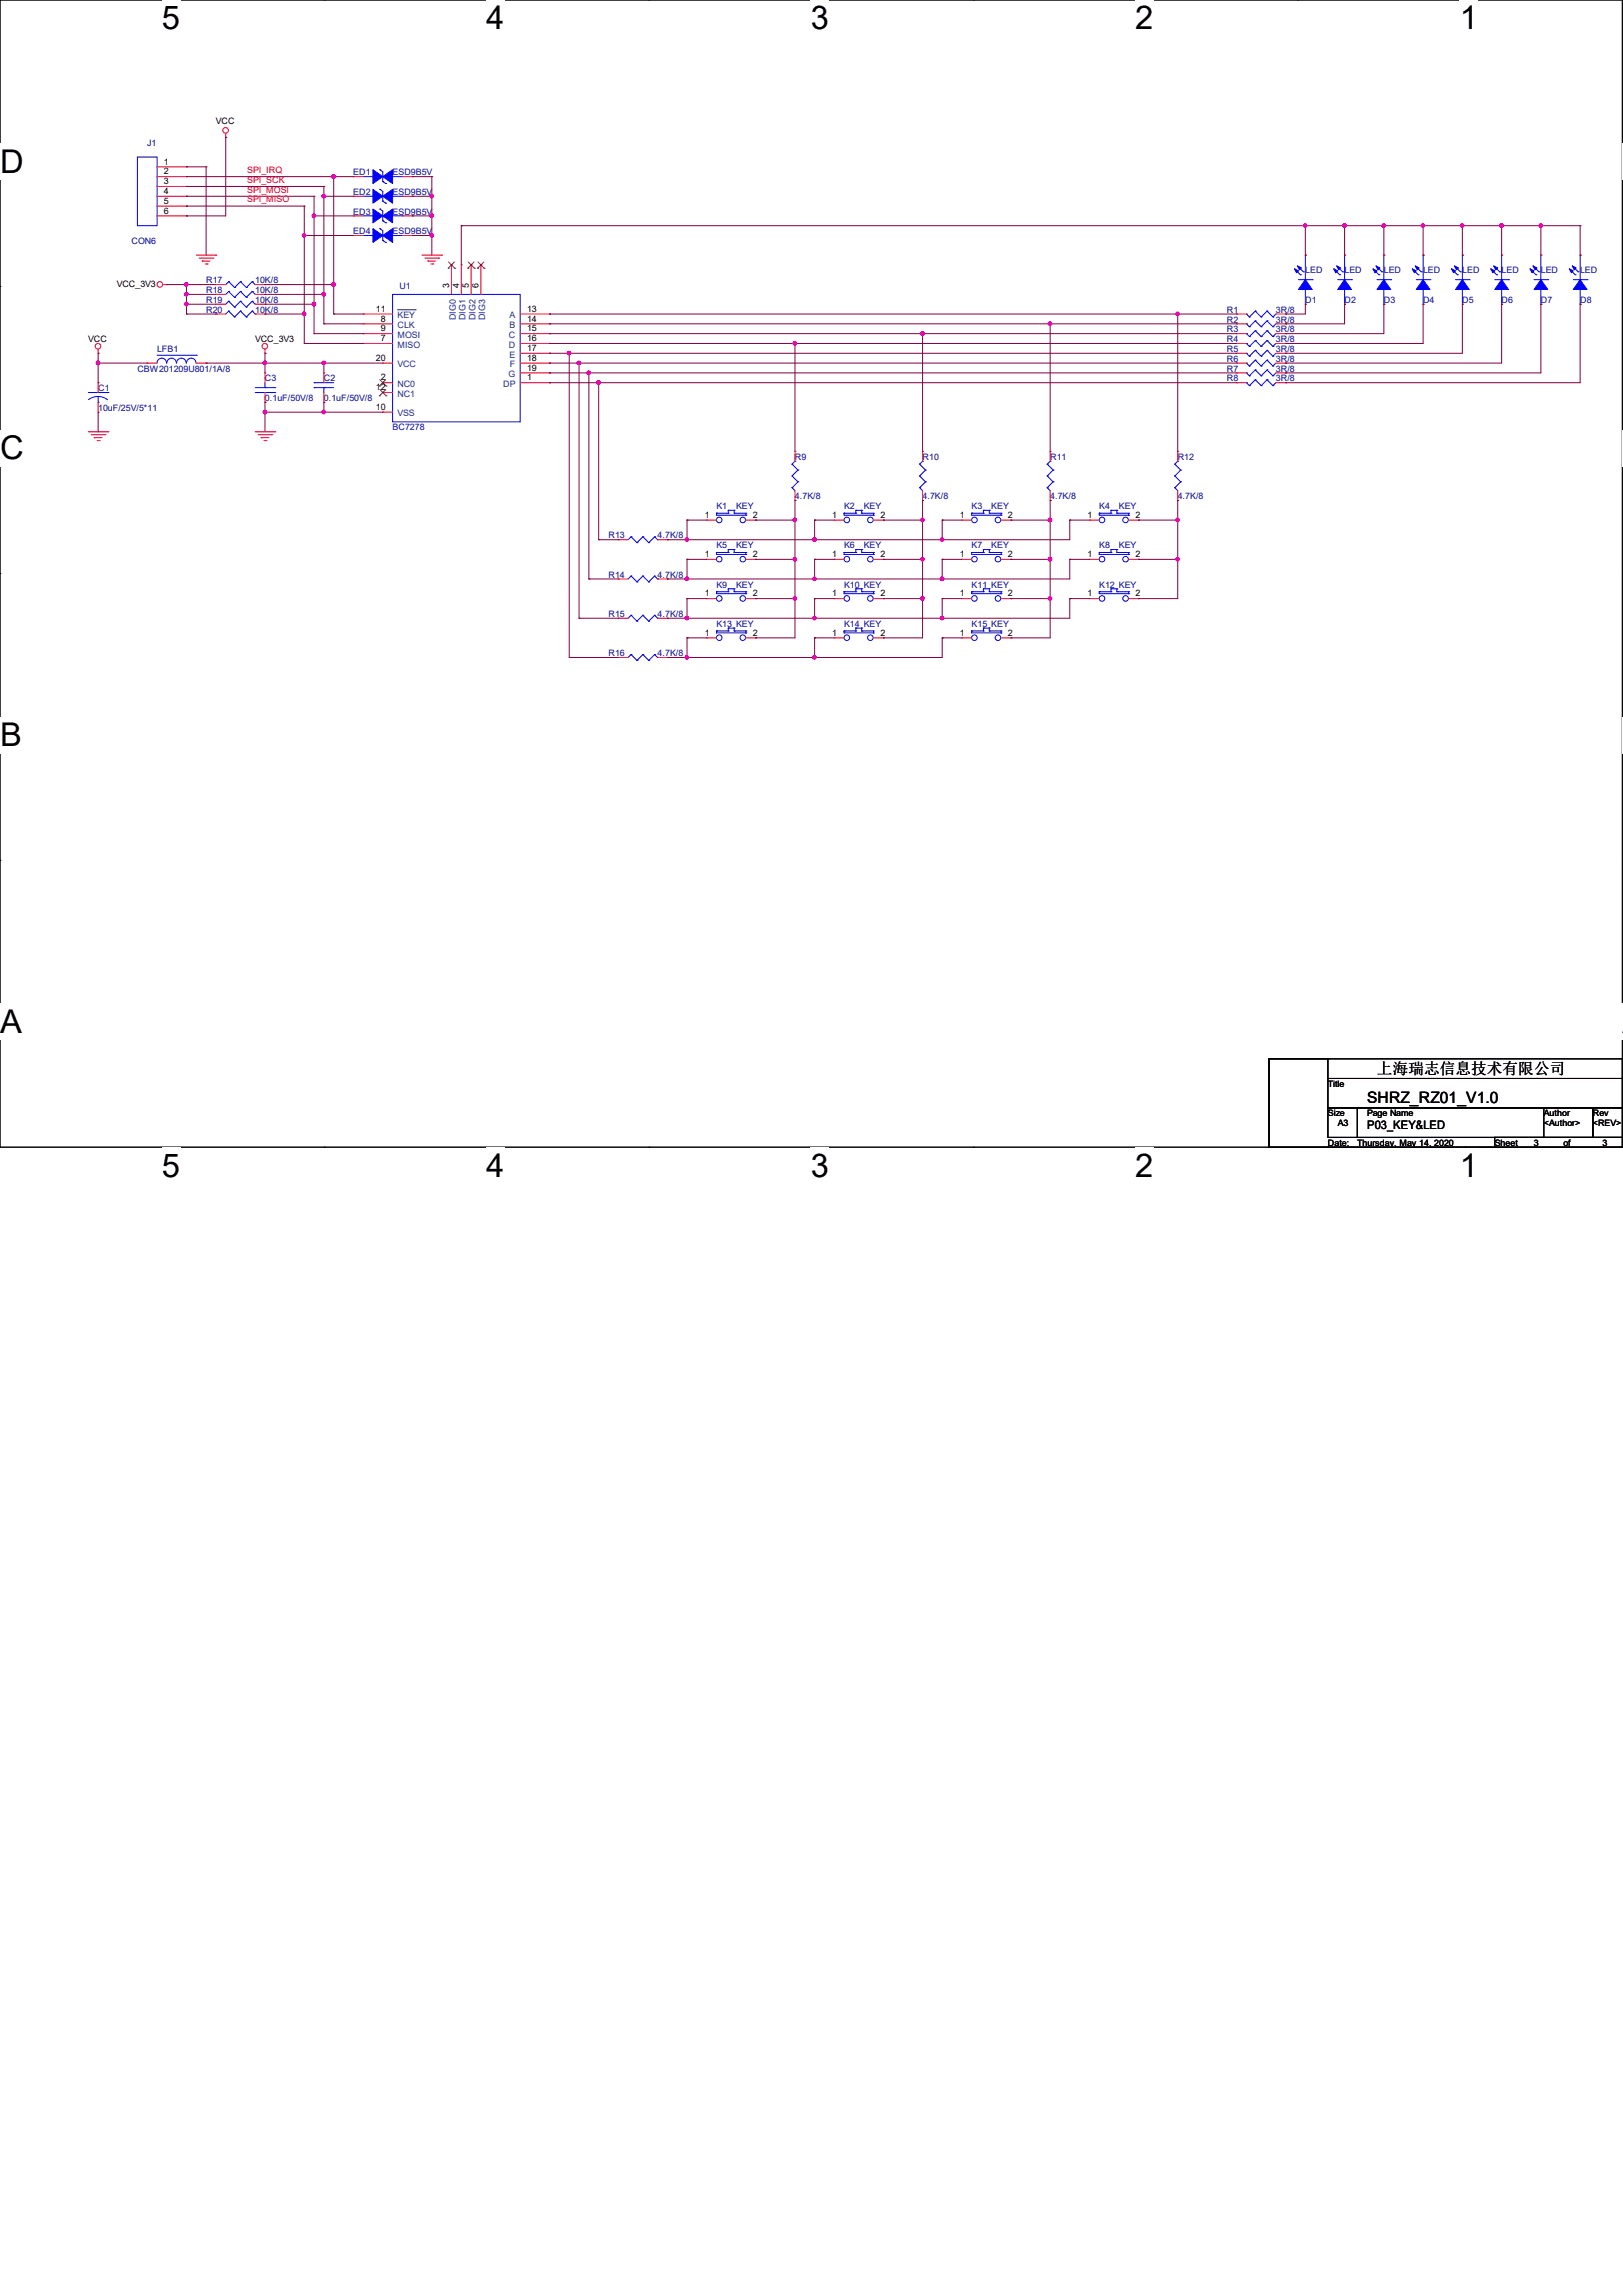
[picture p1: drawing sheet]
<svg xmlns="http://www.w3.org/2000/svg" width="210mm" height="297mm" viewBox="0 0 210 297" stroke-linecap="round" stroke-linejoin="round" font-family="sans-serif">
<defs><g id="words">
<g font-size="4.2">
<text x="21" y="3.8">5</text>
<text x="62.9" y="3.8">4</text>
<text x="104.9" y="3.8">3</text>
<text x="146.9" y="3.8">2</text>
<text x="188.9" y="3.8">1</text>
<text x="0" y="22.4">D</text>
<text x="0" y="59.4">C</text>
<text x="0" y="96.6">B</text>
<text x="0" y="133.7">A</text>
<text x="209.9" y="133.7">A</text>
<text x="21" y="152.3">5</text>
<text x="62.9" y="152.3">4</text>
<text x="104.9" y="152.3">3</text>
<text x="146.9" y="152.3">2</text>
<text x="188.9" y="152.3">1</text>
</g>
<g font-size="2">
<text x="176.9" y="142.8">SHRZ_RZ01_V1.0</text>
<text x="178.2" y="138.9">上海瑞志信息技术有限公司</text>
</g>
<text font-size="1.5" x="176.9" y="146">P03_KEY&amp;LED</text>
<g font-size="1.1">
<text x="27.9" y="16.1">VCC</text>
<text x="21.2" y="21.3">1</text>
<text x="21.2" y="22.6">2</text>
<text x="21.2" y="23.8">3</text>
<text x="21.2" y="25.1">4</text>
<text x="21.2" y="26.4">5</text>
<text x="21.2" y="27.6">6</text>
<text x="15.1" y="37.2">VCC_3V3</text>
<text x="48.6" y="40.3">11</text>
<text x="49.3" y="41.6">8</text>
<text x="58.1" y="37.2" transform="rotate(-90 58.1 37.2)">3</text>
<text x="59.4" y="37.2" transform="rotate(-90 59.4 37.2)">4</text>
<text x="60.7" y="37.2" transform="rotate(-90 60.7 37.2)">5</text>
<text x="61.9" y="37.2" transform="rotate(-90 61.9 37.2)">6</text>
<text x="68.2" y="40.3">13</text>
<text x="68.2" y="41.6">14</text>
<text x="11.4" y="44.3">VCC</text>
<text x="33" y="44.3">VCC_3V3</text>
<text x="48.6" y="46.7">20</text>
<text x="49.3" y="44.2">7</text>
<text x="49.3" y="42.9">9</text>
<text x="68.2" y="42.9">15</text>
<text x="68.2" y="44.2">16</text>
<text x="68.2" y="45.4">17</text>
<text x="68.2" y="46.7">18</text>
<text x="68.2" y="48">19</text>
<text x="48.6" y="53">10</text>
<text x="48.6" y="50.5">12</text>
<text x="49.3" y="49.2">2</text>
<text x="68.2" y="49.2">1</text>
<text x="91.2" y="67">1</text>
<text x="97.4" y="67">2</text>
<text x="107.7" y="67">1</text>
<text x="113.9" y="67">2</text>
<text x="124.2" y="67">1</text>
<text x="130.4" y="67">2</text>
<text x="140.7" y="67">1</text>
<text x="146.9" y="67">2</text>
<text x="91.2" y="72.1">1</text>
<text x="91.2" y="77.2">1</text>
<text x="97.4" y="72.1">2</text>
<text x="97.4" y="77.2">2</text>
<text x="107.7" y="72.1">1</text>
<text x="107.7" y="77.2">1</text>
<text x="113.9" y="72.1">2</text>
<text x="113.9" y="77.2">2</text>
<text x="124.2" y="72.1">1</text>
<text x="124.2" y="77.2">1</text>
<text x="130.4" y="72.1">2</text>
<text x="130.4" y="77.2">2</text>
<text x="140.7" y="72.1">1</text>
<text x="140.7" y="77.2">1</text>
<text x="146.9" y="72.1">2</text>
<text x="146.9" y="77.2">2</text>
<text x="91.2" y="82.3">1</text>
<text x="97.4" y="82.3">2</text>
<text x="107.7" y="82.3">1</text>
<text x="113.9" y="82.3">2</text>
<text x="124.2" y="82.3">1</text>
<text x="130.4" y="82.3">2</text>
<text x="171.8" y="140.7">Title</text>
<text x="171.8" y="144.5">Size</text>
<text x="171.8" y="148.3">Date:</text>
<text x="173.1" y="145.8">A3</text>
<text x="175.6" y="148.3">Thursday, May 14, 2020</text>
<text x="176.9" y="144.5">Page Name</text>
<text x="193.4" y="148.3">Sheet</text>
<text x="198.5" y="148.3">3</text>
<text x="199.8" y="144.5">Author</text>
<text x="199.8" y="145.8">&lt;Author&gt;</text>
<text x="202.3" y="148.3">of</text>
<text x="206.1" y="144.5">Rev</text>
<text x="206.1" y="145.8">&lt;REV&gt;</text>
<text x="207.4" y="148.3">3</text>
</g>
<g font-size="1.1" fill="#000080">
<text x="19" y="18.9">J1</text>
<text x="45.7" y="22.7">ED1</text>
<text x="50.8" y="22.7">ESD9B5V</text>
<text x="45.7" y="27.8">ED3</text>
<text x="45.7" y="25.2">ED2</text>
<text x="50.8" y="27.8">ESD9B5V</text>
<text x="50.8" y="25.2">ESD9B5V</text>
<text x="17" y="31.6">CON6</text>
<text x="45.7" y="30.3">ED4</text>
<text x="50.8" y="30.3">ESD9B5V</text>
<text x="168.9" y="35.4">LED</text>
<text x="174" y="35.4">LED</text>
<text x="179.1" y="35.4">LED</text>
<text x="184.1" y="35.4">LED</text>
<text x="189.2" y="35.4">LED</text>
<text x="194.3" y="35.4">LED</text>
<text x="199.4" y="35.4">LED</text>
<text x="204.5" y="35.4">LED</text>
<text x="26.7" y="36.7">R17</text>
<text x="26.7" y="37.9">R18</text>
<text x="26.7" y="39.2">R19</text>
<text x="26.7" y="40.5">R20</text>
<text x="33" y="36.7">10K/8</text>
<text x="33" y="37.9">10K/8</text>
<text x="33" y="39.2">10K/8</text>
<text x="33" y="40.5">10K/8</text>
<text x="51.7" y="37.4">U1</text>
<text x="158.7" y="40.5">R1</text>
<text x="158.7" y="41.7">R2</text>
<text x="165.1" y="40.5">3R/8</text>
<text x="165.1" y="41.7">3R/8</text>
<text x="168.9" y="39.2">D1</text>
<text x="174" y="39.2">D2</text>
<text x="179.1" y="39.2">D3</text>
<text x="184.1" y="39.2">D4</text>
<text x="189.2" y="39.2">D5</text>
<text x="194.3" y="39.2">D6</text>
<text x="199.4" y="39.2">D7</text>
<text x="204.5" y="39.2">D8</text>
<text x="20.3" y="45.6">LFB1</text>
<text x="158.7" y="43">R3</text>
<text x="158.7" y="44.3">R4</text>
<text x="158.7" y="45.6">R5</text>
<text x="158.7" y="46.8">R6</text>
<text x="165.1" y="43">3R/8</text>
<text x="165.1" y="44.3">3R/8</text>
<text x="165.1" y="45.6">3R/8</text>
<text x="165.1" y="46.8">3R/8</text>
<text x="12.7" y="50.6">C1</text>
<text x="12.7" y="53.2">10uF/25V/5*11</text>
<text x="17.8" y="48.1">CBW201209U801/1A/8</text>
<text x="34.3" y="49.4">C3</text>
<text x="34.3" y="51.9">0.1uF/50V/8</text>
<text x="41.9" y="49.4">C2</text>
<text x="41.9" y="51.9">0.1uF/50V/8</text>
<text x="158.7" y="48.1">R7</text>
<text x="158.7" y="49.4">R8</text>
<text x="165.1" y="48.1">3R/8</text>
<text x="165.1" y="49.4">3R/8</text>
<text x="50.8" y="55.7">BC7278</text>
<text x="102.9" y="59.5">R9</text>
<text x="119.4" y="59.5">R10</text>
<text x="135.9" y="59.5">R11</text>
<text x="152.4" y="59.5">R12</text>
<text x="92.7" y="65.9">K1</text>
<text x="95.3" y="65.9">KEY</text>
<text x="102.9" y="64.6">4.7K/8</text>
<text x="109.2" y="65.9">K2</text>
<text x="111.8" y="65.9">KEY</text>
<text x="119.4" y="64.6">4.7K/8</text>
<text x="125.7" y="65.9">K3</text>
<text x="128.3" y="65.9">KEY</text>
<text x="135.9" y="64.6">4.7K/8</text>
<text x="142.2" y="65.9">K4</text>
<text x="144.8" y="65.9">KEY</text>
<text x="152.4" y="64.6">4.7K/8</text>
<text x="78.7" y="69.7">R13</text>
<text x="85.1" y="69.7">4.7K/8</text>
<text x="92.7" y="71">K5</text>
<text x="95.3" y="71">KEY</text>
<text x="109.2" y="71">K6</text>
<text x="111.8" y="71">KEY</text>
<text x="125.7" y="71">K7</text>
<text x="128.3" y="71">KEY</text>
<text x="142.2" y="71">K8</text>
<text x="144.8" y="71">KEY</text>
<text x="78.7" y="74.8">R14</text>
<text x="85.1" y="74.8">4.7K/8</text>
<text x="92.7" y="76">K9</text>
<text x="95.3" y="76">KEY</text>
<text x="109.2" y="76">K10 KEY</text>
<text x="125.7" y="76">K11 KEY</text>
<text x="142.2" y="76">K12 KEY</text>
<text x="78.7" y="79.8">R15</text>
<text x="85.1" y="79.8">4.7K/8</text>
<text x="92.7" y="81.1">K13 KEY</text>
<text x="109.2" y="81.1">K14 KEY</text>
<text x="125.7" y="81.1">K15 KEY</text>
<text x="78.7" y="84.9">R16</text>
<text x="85.1" y="84.9">4.7K/8</text>
</g>
<g font-size="1.1" fill="#f00">
<text x="32" y="22.4">SPI_IRQ</text>
<text x="32" y="23.7">SPI_SCK</text>
<text x="32" y="24.9">SPI_MOSI</text>
<text x="32" y="26.2">SPI_MISO</text>
</g>
<g font-size="1.1" fill="#004080">
<text x="51.4" y="41.2">KEY</text>
<text x="59" y="41.4" transform="rotate(-90 59 41.4)">DIG0</text>
<text x="60.2" y="41.4" transform="rotate(-90 60.2 41.4)">DIG1</text>
<text x="61.5" y="41.4" transform="rotate(-90 61.5 41.4)">DIG2</text>
<text x="62.8" y="41.4" transform="rotate(-90 62.8 41.4)">DIG3</text>
<text x="65.9" y="41.2">A</text>
<text x="51.4" y="45">MISO</text>
<text x="51.4" y="42.5">CLK</text>
<text x="51.4" y="43.7">MOSI</text>
<text x="51.4" y="47.5">VCC</text>
<text x="65.8" y="43.7">C</text>
<text x="65.8" y="45">D</text>
<text x="65.9" y="42.5">B</text>
<text x="65.9" y="46.3">E</text>
<text x="66" y="47.5">F</text>
<text x="51.4" y="50.1">NC0</text>
<text x="51.4" y="53.9">VSS</text>
<text x="51.4" y="51.4">NC1</text>
<text x="65.1" y="50.1">DP</text>
<text x="65.8" y="48.8">G</text>
</g>
</g></defs>
<path d="M0 0h209.9v148.5h-209.9z" fill="none" stroke="#000" stroke-width=".13"/>
<g fill="#fff">
<path d="M21 0h2.3v4.7h-2.3z"/>
<path d="M21 148.5h2.3v4.7h-2.3z"/>
</g>
<path d="M42 0h.1M42 148.5h.1" fill="none" stroke="#000" stroke-width=".13"/>
<g fill="#fff">
<path d="M62.9 0h2.4v4.7h-2.4z"/>
<path d="M62.9 148.5h2.4v4.7h-2.4z"/>
</g>
<path d="M83.9 0h.1M83.9 148.5h.1" fill="none" stroke="#000" stroke-width=".13"/>
<g fill="#fff">
<path d="M104.9 0h2.4v4.7h-2.4z"/>
<path d="M104.9 148.5h2.4v4.7h-2.4z"/>
</g>
<path d="M125.9 0h.1M125.9 148.5h.1" fill="none" stroke="#000" stroke-width=".13"/>
<g fill="#fff">
<path d="M146.9 0h2.4v4.7h-2.4z"/>
<path d="M146.9 148.5h2.4v4.7h-2.4z"/>
</g>
<path d="M167.9 0h.1M167.9 148.5h.1" fill="none" stroke="#000" stroke-width=".13"/>
<g fill="#fff">
<path d="M188.9 0h2.4v4.7h-2.4z"/>
<path d="M188.9 148.5h2.4v4.7h-2.4z"/>
<path d="M0 18.5h3v4.8h-3z"/>
<path d="M209.9 18.5h.1v4.8h-.1z"/>
<path d="M0 55.6h3v4.8h-3z"/>
<path d="M209.9 55.6h.1v4.8h-.1z"/>
</g>
<path d="M0 37.1h.1M209.9 37.1h.1" fill="none" stroke="#000" stroke-width=".13"/>
<g fill="#fff">
<path d="M0 92.8h2.8v4.7h-2.8z"/>
<path d="M209.9 92.8h.1v4.7h-.1z"/>
</g>
<path d="M0 74.2h.1M209.9 74.2h.1" fill="none" stroke="#000" stroke-width=".13"/>
<g fill="#fff">
<path d="M0 129.9h2.8v4.7h-2.8z"/>
<path d="M209.8 129.9h.2v4.7h-.2z"/>
</g>
<g fill="none" stroke="#000" stroke-width=".13">
<path d="M0 111.3h.1M209.9 111.3h.1M171.8 137h38.1v2.6h-38.1zM171.8 139.6h38.1v3.8h-38.1zM171.8 137h.1M171.8 137h-7.6v11.5M164.2 148.5h.1M164.2 148.5h29.2M171.8 143.4h3.8v3.8h-3.8zM171.8 148.5h.1M175.6 143.4h30.5v3.8h-30.5zM189.6 148.5h.1"/>
<path d="M193.4 147.2h16.5v1.3h-16.5zM193.4 148.5h.1M199.8 147.2h.1M199.8 143.4v3.8M206.1 143.4h3.8v3.8h-3.8z"/>
</g>
<g fill="none" stroke="#f00" stroke-width=".13">
<path d="M29.2 17.8h.1M29.2 17.3v.5M20.3 27.9h3.8M20.3 22.9h3.8M20.3 21.6h3.8M20.3 24.1h3.8M20.3 25.4h3.8M20.3 26.7h3.8M21.1 36.8h.5M21.6 36.8h.1M24.1 21.6h.1M24.1 22.9h.1"/>
<path d="M24.1 24.1h.1M24.1 25.4h.1M24.1 26.7h.1M24.1 27.9h.1M25.4 33h2.5M25.8 33.4h1.8M26.2 33.8h.1M26.2 33.8h1M26.5 34.2h.3M26.8 34.2h.1M27.6 33.4h.1M27.9 33h.1"/>
<path d="M27.9 36.8h.1M27.9 38.1h.1M27.9 39.4h.1M27.9 36.8h1.3M27.9 38.1h1.3M27.9 39.4h1.3M33 36.8h1.3M33 38.1h1.3M33 39.4h1.3M34.3 36.8h.1M34.3 38.1h.1M34.3 39.4h.1"/>
<path d="M45.7 27.9h.1M45.7 22.9h.1M45.7 30.5h.1M45.7 25.4h.1M45.7 27.9h1.3M45.7 22.9h1.3M45.7 25.4h1.3M45.7 30.5h1.3M52.1 27.9h1.2M52.1 22.9h1.2M52.1 25.4h1.2M52.1 30.5h1.2"/>
<path d="M53.3 27.9h.1M53.3 22.9h.1M53.3 30.5h.1M53.3 25.4h.1M54.6 33h2.5M55 33.4h1.8M55.4 33.8h.1M55.4 33.8h1M55.8 34.2h.2M56 34.2h.1M56.8 33.4h.1M57.1 33h.1"/>
<path d="M58.4 34.3h.1M58.4 34.3v3.8M59.7 34.3h.1M59.7 34.3v3.8M61 34.3h.1M61 34.3v3.8M62.2 34.3h.1M62.2 34.3v3.8M168.9 33h.1M168.9 39.4h.1M174 33h.1M174 39.4h.1"/>
<path d="M179.1 33h.1M179.1 39.4h.1M184.1 33h.1M184.1 39.4h.1M189.2 33h.1M189.2 39.4h.1M194.3 33h.1M194.3 39.4h.1M199.4 33h.1M199.4 39.4h.1M204.5 33h.1M204.5 39.4h.1"/>
<path d="M11.4 55.9h2.6M11.8 56.3h1.8M12.2 56.6h.1M12.2 56.6h1M12.6 57h.2M12.7 45.7h.1M12.7 49.5h.1M12.7 53.3h.1M12.7 45.2v.5M12.7 49.5v1.3M12.7 52.1v1.2M12.8 57h.1"/>
<path d="M13.6 56.3h.1M14 55.9h.1M19 47h.1M19 47h1.3M25.4 47h1.3M26.7 47h.1M27.9 40.6h.1M27.9 40.6h1.3M33 55.9h2.6M33 40.6h1.3M33.4 56.3h1.8M33.8 56.6h.1"/>
<path d="M33.8 56.6h1M34.2 57h.2M34.3 45.7h.1M34.3 40.6h.1M34.3 52.1h.1M34.3 48.3h.1M34.3 45.2v.5M34.3 48.3v1.2M34.3 50.8v1.3M34.4 57h.1M35.2 56.3h.1M35.6 55.9h.1"/>
<path d="M41.9 48.3h.1M41.9 52.1h.1M41.9 48.3v1.2M41.9 50.8v1.3M47 44.4h.1M47 41.9h.1M47 43.2h.1M47 40.6h.1M47 40.6h3.8M47 41.9h3.8M47 43.2h3.8M47 44.4h3.8"/>
<path d="M49.5 49.5h.1M49.5 53.3h.1M49.5 50.8h.1M49.5 47h.1M49.5 47h1.3M49.5 49.5h1.3M49.5 53.3h1.3M49.5 50.8h1.3M67.3 48.3h3.8M67.3 47h3.8M67.3 49.5h3.8M67.3 40.6h3.8"/>
<path d="M67.3 41.9h3.8M67.3 43.2h3.8M67.3 44.4h3.8M67.3 45.7h3.8M71.1 49.5h.1M71.1 40.6h.1M71.1 41.9h.1M71.1 43.2h.1M71.1 44.4h.1M71.1 45.7h.1M71.1 47h.1M71.1 48.3h.1"/>
<path d="M102.9 58.4h.1M102.9 58.4v1.3M119.4 58.4h.1M119.4 58.4v1.3M135.9 58.4h.1M135.9 58.4v1.3M152.4 58.4h.1M152.4 58.4v1.3M160 48.3h.1M160 49.5h.1M160 40.6h.1M160 41.9h.1"/>
<path d="M160 43.2h.1M160 44.4h.1M160 45.7h.1M160 47h.1M160 48.3h1.3M160 47h1.3M160 49.5h1.3M160 40.6h1.3M160 41.9h1.3M160 43.2h1.3M160 44.4h1.3M160 45.7h1.3"/>
<path d="M165.1 48.3h1.3M165.1 47h1.3M165.1 49.5h1.3M165.1 40.6h1.3M165.1 41.9h1.3M165.1 43.2h1.3M165.1 44.4h1.3M165.1 45.7h1.3M166.4 48.3h.1M166.4 49.5h.1M166.4 40.6h.1M166.4 41.9h.1"/>
<path d="M166.4 43.2h.1M166.4 44.4h.1M166.4 45.7h.1M166.4 47h.1M80 69.8h.1M80 74.9h.1M80 69.8h1.3M80 74.9h1.3M85.1 69.8h1.3M85.1 74.9h1.3M86.4 69.8h.1M86.4 74.9h.1"/>
<path d="M91.4 72.4h.1M91.4 77.5h.1M91.4 67.3h.1M91.4 72.4h1.3M91.4 77.5h1.3M91.4 67.3h1.3M96.5 72.4h1.3M96.5 77.5h1.3M96.5 67.3h1.3M97.8 72.4h.1M97.8 77.5h.1M97.8 67.3h.1"/>
<path d="M102.9 64.8h.1M102.9 63.5v1.3M107.9 67.3h.1M107.9 72.4h.1M107.9 77.5h.1M107.9 72.4h1.3M107.9 77.5h1.3M107.9 67.3h1.3M113 72.4h1.3M113 77.5h1.3M113 67.3h1.3M114.3 67.3h.1"/>
<path d="M114.3 72.4h.1M114.3 77.5h.1M119.4 64.8h.1M119.4 63.5v1.3M124.5 67.3h.1M124.5 72.4h.1M124.5 77.5h.1M124.5 72.4h1.2M124.5 77.5h1.2M124.5 67.3h1.2M129.5 72.4h1.3M129.5 77.5h1.3"/>
<path d="M129.5 67.3h1.3M130.8 67.3h.1M130.8 72.4h.1M130.8 77.5h.1M135.9 64.8h.1M135.9 63.5v1.3M141 72.4h.1M141 77.5h.1M141 67.3h.1M141 72.4h1.2M141 77.5h1.2M141 67.3h1.2"/>
<path d="M146 72.4h1.3M146 77.5h1.3M146 67.3h1.3M147.3 72.4h.1M147.3 77.5h.1M147.3 67.3h.1M152.4 64.8h.1M152.4 63.5v1.3M80 80h.1M80 85.1h.1M80 80h1.3M80 85.1h1.3"/>
<path d="M85.1 80h1.3M85.1 85.1h1.3M86.4 80h.1M86.4 85.1h.1M91.4 82.5h.1M91.4 82.5h1.3M96.5 82.5h1.3M97.8 82.5h.1M107.9 82.5h.1M107.9 82.5h1.3M113 82.5h1.3M114.3 82.5h.1"/>
<path d="M124.5 82.5h.1M124.5 82.5h1.2M129.5 82.5h1.3M130.8 82.5h.1"/>
<circle cx="29.2" cy="16.9" r=".36"/>
<circle cx="20.7" cy="36.8" r=".36"/>
<circle cx="12.7" cy="44.8" r=".36"/>
<circle cx="34.3" cy="44.8" r=".36"/>
</g>
<g fill="none" stroke="#00f" stroke-width=".13">
<path d="M17.8 20.3h2.5v8.9h-2.5zM29.6 36.4h.1M29.6 37.7h.1M29.6 39h.1M29.6 36.4l-.4 .4M29.6 36.4l.8 .8M29.6 37.7l-.4 .4M29.6 37.7l.8 .8M29.6 39l-.4 .4M29.6 39l.8 .8M30.4 37.2h.1M30.4 38.5h.1"/>
<path d="M30.4 39.8h.1M31.1 36.4h.1M31.1 37.7h.1M31.1 39h.1M31.1 36.4l-.7 .8M31.1 36.4l.8 .8M31.1 37.7l-.7 .8M31.1 37.7l.8 .8M31.1 39l-.7 .8M31.1 39l.8 .8M31.9 37.2h.1M31.9 38.5h.1"/>
<path d="M31.9 39.8h.1M32.6 36.4h.1M32.6 37.7h.1M32.6 39h.1M32.6 36.4l-.7 .8M32.6 36.4l.4 .4M32.6 37.7l-.7 .8M32.6 37.7l.4 .4M32.6 39l-.7 .8M32.6 39l.4 .4M33 36.8h.1M33 38.1h.1"/>
<path d="M33 39.4h.1M47 27.9h1.3M47 22.9h1.3M47 30.5h1.3M47 25.4h1.3M48.3 27.9h.1M48.3 22.9h.1M48.3 30.5h.1M48.3 25.4h.1M49.1 27.1h.1M49.1 22h.1M49.1 29.6h.1"/>
<path d="M49.1 24.5h.1M49.1 22l.4 .2v1.3M49.1 24.5l.4 .3v1.2M49.1 27.1l.4 .2v1.3M49.1 29.6l.4 .2v1.3M49.5 28.6h.1M49.5 23.5h.1M49.5 31.1h.1M49.5 26h.1M49.5 28.6l.4 .2M49.5 23.5l.4 .2M49.5 31.1l.4 .3"/>
<path d="M49.5 26l.4 .3M49.9 28.8h.1M49.9 23.7h.1M49.9 31.4h.1M49.9 26.3h.1M50.8 38.1h16.5v16.5h-16.5zM50.8 27.9h1.3M50.8 22.9h1.3M50.8 30.5h1.3M50.8 25.4h1.3M52.1 27.9h.1M52.1 22.9h.1"/>
<path d="M52.1 30.5h.1M52.1 25.4h.1M167.5 34.8l.8 .8M167.9 34.4l.8 .8M168 36.2h1.8M168.3 35.6h.1M168.7 35.2h.1M168.9 36.2h.1M168.9 33h.1M168.9 33v6.4M169.8 36.2h.1M172.6 34.8l.8 .8"/>
<path d="M173 34.4l.7 .8M173.1 36.2h1.8M173.4 35.6h.1M173.7 35.2h.1M174 36.2h.1M174 33h.1M174 33v6.4M174.9 36.2h.1M177.7 34.8l.7 .8M178.1 34.4l.7 .8M178.2 36.2h1.8M178.4 35.6h.1"/>
<path d="M178.8 35.2h.1M179.1 36.2h.1M179.1 33h.1M179.1 33v6.4M180 36.2h.1M182.8 34.8l.7 .8M183.1 34.4l.8 .8M183.3 36.2h1.7M183.5 35.6h.1M183.9 35.2h.1M184.1 36.2h.1M184.1 33h.1"/>
<path d="M184.1 33v6.4M185 36.2h.1M187.8 34.8l.8 .8M188.2 34.4l.8 .8M188.3 36.2h1.8M188.6 35.6h.1M189 35.2h.1M189.2 36.2h.1M189.2 33h.1M189.2 33v6.4M190.1 36.2h.1M192.9 34.8l.8 .8"/>
<path d="M193.3 34.4l.8 .8M193.4 36.2h1.8M193.7 35.6h.1M194.1 35.2h.1M194.3 36.2h.1M194.3 33h.1M194.3 33v6.4M195.2 36.2h.1M198 34.8l.8 .8M198.4 34.4l.7 .8M198.5 36.2h1.8M198.8 35.6h.1"/>
<path d="M199.1 35.2h.1M199.4 36.2h.1M199.4 33h.1M199.4 33v6.4M200.3 36.2h.1M203.1 34.8l.7 .8M203.5 34.4l.7 .8M203.6 36.2h1.8M203.8 35.6h.1M204.2 35.2h.1M204.5 36.2h.1M204.5 33h.1"/>
<path d="M204.5 33v6.4M205.4 36.2h.1M11.4 50.8h2.6M12.7 52.1h.1M12.7 51.3a2.02 2.02 0 0 1 1.2 .4M12.7 51.3a2 2 0 0 0-1.2 .4M12.7 51.3v.8M14 50.8h.1M20.3 46h5.1M21.5 47a.61 .61 0 0 0-.6-.6 .61 .61 0 0 0-.6 .6M22.8 47a.61 .61 0 0 0-.6-.6 .61 .61 0 0 0-.6 .6M24.1 47a.61 .61 0 0 0-.6-.6 .61 .61 0 0 0-.6 .6"/>
<path d="M25.4 47a.61 .61 0 0 0-.7-.6 .61 .61 0 0 0-.6 .6M25.4 46h.1M29.6 40.3h.1M29.6 40.3l-.4 .3M29.6 40.3l.8 .7M30.4 41h.1M31.1 40.3h.1M31.1 40.3l-.7 .7M31.1 40.3l.8 .7M31.9 41h.1M32.6 40.3h.1M32.6 40.3l-.7 .7"/>
<path d="M32.6 40.3l.4 .3M33 40.6h.1M33 50.8h2.6M33 50.2h2.6M34.3 50.2h.1M34.3 49.5v.7M35.6 50.8h.1M35.6 50.2h.1M40.6 49.5h.1M40.6 50.2h.1M40.6 49.5h2.6M40.6 50.2h2.6"/>
<path d="M41.9 50.2h.1M41.9 50.2v.6M102.9 59.7h.1M102.9 59.7l-.4 .4M119.4 59.7h.1M119.4 59.7l-.4 .4M135.9 59.7h.1M135.9 59.7l-.4 .4M152.4 59.7h.1M152.4 59.7l-.4 .4M161.3 48.3h.1M161.3 49.5h.1"/>
<path d="M161.3 40.6h.1M161.3 41.9h.1M161.3 43.2h.1M161.3 44.4h.1M161.3 45.7h.1M161.3 47h.1M161.3 48.3l.4 .3M161.3 49.5l.4 .4M161.3 40.6l.4 .4M161.3 41.9l.4 .4M161.3 43.2l.4 .4M161.3 44.4l.4 .4"/>
<path d="M161.3 45.7l.4 .4M161.3 47l.4 .4M161.7 48.6h.1M161.7 49.9h.1M161.7 41h.1M161.7 42.3h.1M161.7 43.6h.1M161.7 44.8h.1M161.7 46.1h.1M161.7 47.4h.1M162.4 47.9h.1M162.4 49.1h.1"/>
<path d="M162.4 40.3h.1M162.4 41.5h.1M162.4 42.8h.1M162.4 44.1h.1M162.4 45.3h.1M162.4 46.6h.1M162.4 47.9l.8 .7M162.4 47.9l-.7 .7M162.4 49.1l.8 .8M162.4 49.1l-.7 .8M162.4 40.3l.8 .7M162.4 40.3l-.7 .7"/>
<path d="M162.4 41.5l.8 .8M162.4 41.5l-.7 .8M162.4 42.8l.8 .8M162.4 42.8l-.7 .8M162.4 44.1l.8 .7M162.4 44.1l-.7 .7M162.4 45.3l.8 .8M162.4 45.3l-.7 .8M162.4 46.6l.8 .8M162.4 46.6l-.7 .8M163.2 48.6h.1M163.2 49.9h.1"/>
<path d="M163.2 41h.1M163.2 42.3h.1M163.2 43.6h.1M163.2 44.8h.1M163.2 46.1h.1M163.2 47.4h.1M164 47.9h.1M164 49.1h.1M164 40.3h.1M164 41.5h.1M164 42.8h.1M164 44.1h.1"/>
<path d="M164 45.3h.1M164 46.6h.1M164 47.9l.7 .7M164 47.9l-.8 .7M164 49.1l.7 .8M164 49.1l-.8 .8M164 40.3l.7 .7M164 40.3l-.8 .7M164 41.5l.7 .8M164 41.5l-.8 .8M164 42.8l.7 .8M164 42.8l-.8 .8"/>
<path d="M164 44.1l.7 .7M164 44.1l-.8 .7M164 45.3l.7 .8M164 45.3l-.8 .8M164 46.6l.7 .8M164 46.6l-.8 .8M164.7 48.6h.1M164.7 49.9h.1M164.7 41h.1M164.7 42.3h.1M164.7 43.6h.1M164.7 44.8h.1"/>
<path d="M164.7 46.1h.1M164.7 47.4h.1M165.1 48.3l-.4 .3M165.1 49.5l-.4 .4M165.1 47l-.4 .4M165.1 40.6l-.4 .4M165.1 41.9l-.4 .4M165.1 43.2l-.4 .4M165.1 44.4l-.4 .4M165.1 45.7l-.4 .4M81.7 69.5h.1M81.7 74.5h.1"/>
<path d="M81.7 79.6h.1M81.7 69.5l-.4 .3M81.7 69.5l.7 .7M81.7 74.5l-.4 .4M81.7 74.5l.7 .8M81.7 79.6l-.4 .4M81.7 79.6l.7 .8M82.4 70.2h.1M82.4 75.3h.1M83.2 69.5h.1M83.2 74.5h.1M83.2 79.6h.1"/>
<path d="M83.2 69.5l-.8 .7M83.2 69.5l.7 .7M83.2 74.5l-.8 .8M83.2 74.5l.7 .8M83.2 79.6l-.8 .8M83.2 79.6l.7 .8M83.9 70.2h.1M83.9 75.3h.1M84.7 69.5h.1M84.7 74.5h.1M84.7 79.6h.1M84.7 69.5l-.8 .7"/>
<path d="M84.7 69.5l.4 .3M84.7 74.5l-.8 .8M84.7 74.5l.4 .4M84.7 79.6l-.8 .8M84.7 79.6l.4 .4M85.1 69.8h.1M85.1 74.9h.1M92.7 71.5h.1M92.7 76.6h.1M92.7 66.4h.1M92.7 66.4v.3h3.8M92.7 71.5v.3h3.8"/>
<path d="M92.7 76.6v.2h3.8M92.7 71.5h1.5M92.7 76.6h1.5M92.7 66.4h1.5M94.2 71.1h.1M94.2 71.5h.1M94.2 76.2h.1M94.2 76.6h.1M94.2 66h.1M94.2 66.4h.1M94.2 71.1h.8M94.2 66v.4"/>
<path d="M94.2 71.1v.4M94.2 76.2v.4M94.2 76.2h.8M94.2 66h.8M95 71.5h.1M95 71.1h.1M95 76.6h.1M95 76.2h.1M95 66.4h.1M95 66h.1M95 71.5h1.5M95 66v.4"/>
<path d="M95 71.1v.4M95 76.2v.4M95 76.6h1.5M95 66.4h1.5M96.5 71.8h.1M96.5 71.5h.1M96.5 76.8h.1M96.5 76.6h.1M96.5 66.7h.1M96.5 66.4h.1M96.5 66.4v.3M96.5 71.5v.3"/>
<path d="M96.5 76.6v.2M102.5 63.1h.1M102.5 61.6h.1M102.5 60.1h.1M102.5 63.1l.4 .4M102.5 61.6l.8 .8M102.5 60.1l.8 .7M103.3 62.4h.1M103.3 60.8h.1M103.3 62.4l-.8 .7M103.3 60.8l-.8 .8M109.2 66.4h.1"/>
<path d="M109.2 71.5h.1M109.2 76.6h.1M109.2 71.5v.3h3.8M109.2 71.5h1.5M109.2 76.6v.2h3.8M109.2 76.6h1.5M109.2 66.4v.3h3.8M109.2 66.4h1.5M110.7 66h.1M110.7 66.4h.1M110.7 71.1h.1M110.7 71.5h.1"/>
<path d="M110.7 76.2h.1M110.7 76.6h.1M110.7 71.1h.8M110.7 76.2h.8M110.7 66h.8M110.7 66v.4M110.7 71.1v.4M110.7 76.2v.4M111.5 66.4h.1M111.5 66h.1M111.5 71.5h.1M111.5 71.1h.1"/>
<path d="M111.5 76.6h.1M111.5 76.2h.1M111.5 71.5h1.5M111.5 76.6h1.5M111.5 66.4h1.5M111.5 66v.4M111.5 71.1v.4M111.5 76.2v.4M113 66.7h.1M113 66.4h.1M113 71.8h.1M113 71.5h.1"/>
<path d="M113 76.8h.1M113 76.6h.1M113 66.4v.3M113 71.5v.3M113 76.6v.2M119 63.1h.1M119 61.6h.1M119 60.1h.1M119 63.1l.4 .4M119 61.6l.8 .8M119 60.1l.8 .7M119.8 62.4h.1"/>
<path d="M119.8 60.8h.1M119.8 62.4l-.8 .7M119.8 60.8l-.8 .8M125.7 66.4h.1M125.7 71.5h.1M125.7 76.6h.1M125.7 71.5v.3h3.8M125.7 71.5h1.6M125.7 76.6v.2h3.8M125.7 76.6h1.6M125.7 66.4v.3h3.8M125.7 66.4h1.6"/>
<path d="M127.3 66h.1M127.3 66.4h.1M127.3 71.1h.1M127.3 71.5h.1M127.3 76.2h.1M127.3 76.6h.1M127.3 71.1h.7M127.3 76.2h.7M127.3 66h.7M127.3 66v.4M127.3 71.1v.4M127.3 76.2v.4"/>
<path d="M128 66.4h.1M128 66h.1M128 71.5h.1M128 71.1h.1M128 76.6h.1M128 76.2h.1M128 71.5h1.5M128 76.6h1.5M128 66.4h1.5M128 66v.4M128 71.1v.4M128 76.2v.4"/>
<path d="M129.5 66.7h.1M129.5 66.4h.1M129.5 71.8h.1M129.5 71.5h.1M129.5 76.8h.1M129.5 76.6h.1M129.5 66.4v.3M129.5 71.5v.3M129.5 76.6v.2M135.5 63.1h.1M135.5 61.6h.1M135.5 60.1h.1"/>
<path d="M135.5 63.1l.4 .4M135.5 61.6l.8 .8M135.5 60.1l.8 .7M136.3 62.4h.1M136.3 60.8h.1M136.3 62.4l-.8 .7M136.3 60.8l-.8 .8M142.2 71.5h.1M142.2 76.6h.1M142.2 66.4h.1M142.2 71.5v.3h3.8M142.2 71.5h1.6"/>
<path d="M142.2 66.4v.3h3.8M142.2 76.6v.2h3.8M142.2 76.6h1.6M142.2 66.4h1.6M143.8 71.1h.1M143.8 71.5h.1M143.8 76.2h.1M143.8 76.6h.1M143.8 66h.1M143.8 66.4h.1M143.8 71.1h.7M143.8 66v.4"/>
<path d="M143.8 71.1v.4M143.8 76.2v.4M143.8 76.2h.7M143.8 66h.7M144.5 71.5h.1M144.5 71.1h.1M144.5 76.6h.1M144.5 76.2h.1M144.5 66.4h.1M144.5 66h.1M144.5 71.5h1.5M144.5 66v.4"/>
<path d="M144.5 71.1v.4M144.5 76.2v.4M144.5 76.6h1.5M144.5 66.4h1.5M146 71.8h.1M146 71.5h.1M146 76.8h.1M146 76.6h.1M146 66.7h.1M146 66.4h.1M146 66.4v.3M146 71.5v.3"/>
<path d="M146 76.6v.2M152 63.1h.1M152 61.6h.1M152 60.1h.1M152 63.1l.4 .4M152 61.6l.8 .8M152 60.1l.8 .7M152.8 62.4h.1M152.8 60.8h.1M152.8 62.4l-.8 .7M152.8 60.8l-.8 .8M81.7 84.7h.1"/>
<path d="M81.7 84.7l-.4 .4M81.7 84.7l.7 .8M82.4 80.4h.1M82.4 85.5h.1M83.2 84.7h.1M83.2 84.7l-.8 .8M83.2 84.7l.7 .8M83.9 80.4h.1M83.9 85.5h.1M84.7 84.7h.1M84.7 84.7l-.8 .8M84.7 84.7l.4 .4"/>
<path d="M85.1 80h.1M85.1 85.1h.1M92.7 81.7h.1M92.7 81.7v.2h3.8M92.7 81.7h1.5M94.2 81.3h.1M94.2 81.7h.1M94.2 81.3v.4M94.2 81.3h.8M95 81.7h.1M95 81.3h.1M95 81.3v.4"/>
<path d="M95 81.7h1.5M96.5 81.9h.1M96.5 81.7h.1M96.5 81.7v.2M109.2 81.7h.1M109.2 81.7v.2h3.8M109.2 81.7h1.5M110.7 81.3h.1M110.7 81.7h.1M110.7 81.3h.8M110.7 81.3v.4M111.5 81.7h.1"/>
<path d="M111.5 81.3h.1M111.5 81.7h1.5M111.5 81.3v.4M113 81.9h.1M113 81.7h.1M113 81.7v.2M125.7 81.7h.1M125.7 81.7v.2h3.8M125.7 81.7h1.6M127.3 81.3h.1M127.3 81.7h.1M127.3 81.3h.7"/>
<path d="M127.3 81.3v.4M128 81.7h.1M128 81.3h.1M128 81.7h1.5M128 81.3v.4M129.5 81.9h.1M129.5 81.7h.1M129.5 81.7v.2"/>
<circle cx="93.1" cy="67.3" r=".36"/>
<circle cx="93.1" cy="77.4" r=".36"/>
<circle cx="93.1" cy="72.4" r=".36"/>
<circle cx="96.1" cy="77.4" r=".36"/>
<circle cx="96.1" cy="72.4" r=".36"/>
<circle cx="96.1" cy="67.3" r=".36"/>
<circle cx="109.6" cy="77.4" r=".36"/>
<circle cx="109.6" cy="67.3" r=".36"/>
<circle cx="109.6" cy="72.4" r=".36"/>
<circle cx="112.6" cy="77.4" r=".36"/>
<circle cx="112.6" cy="72.4" r=".36"/>
<circle cx="112.6" cy="67.3" r=".36"/>
<circle cx="126.1" cy="67.3" r=".36"/>
<circle cx="126.1" cy="72.4" r=".36"/>
<circle cx="126.1" cy="77.4" r=".36"/>
<circle cx="129.1" cy="67.3" r=".36"/>
<circle cx="129.1" cy="72.4" r=".36"/>
<circle cx="129.1" cy="77.4" r=".36"/>
<circle cx="142.6" cy="72.4" r=".36"/>
<circle cx="142.6" cy="67.3" r=".36"/>
<circle cx="142.6" cy="77.4" r=".36"/>
<circle cx="145.6" cy="77.4" r=".36"/>
<circle cx="145.6" cy="67.3" r=".36"/>
<circle cx="145.6" cy="72.4" r=".36"/>
<circle cx="93.1" cy="82.5" r=".36"/>
<circle cx="96.1" cy="82.5" r=".36"/>
<circle cx="109.6" cy="82.5" r=".36"/>
<circle cx="112.6" cy="82.5" r=".36"/>
<circle cx="126.1" cy="82.5" r=".36"/>
<circle cx="129.1" cy="82.5" r=".36"/>
</g>
<g fill="#00f" stroke="#00f" stroke-width=".13">
<path d="M183.1 34.4l.5 .3-.2 .2z" fill-rule="evenodd"/>
<path d="M182.8 34.8l.5 .3-.3 .2z" fill-rule="evenodd"/>
<path d="M184.1 36.2l.9 1.3h-1.7z" fill-rule="evenodd"/>
<path d="M188.2 34.4l.5 .3-.2 .2z" fill-rule="evenodd"/>
<path d="M187.8 34.8l.5 .3-.2 .2z" fill-rule="evenodd"/>
<path d="M189.2 36.2l.9 1.3h-1.8z" fill-rule="evenodd"/>
<path d="M167.9 34.4l.5 .3-.3 .2z" fill-rule="evenodd"/>
<path d="M167.5 34.8l.5 .3-.2 .2z" fill-rule="evenodd"/>
<path d="M168.9 36.2l.9 1.3h-1.8z" fill-rule="evenodd"/>
<path d="M193.3 34.4l.5 .3-.3 .2z" fill-rule="evenodd"/>
<path d="M192.9 34.8l.5 .3-.2 .2z" fill-rule="evenodd"/>
<path d="M194.3 36.2l.9 1.3h-1.8z" fill-rule="evenodd"/>
<path d="M48.3 27.1l1.2 .8-1.2 .9z" fill-rule="evenodd"/>
<path d="M49.5 27.9l1.3-.8v1.7z" fill-rule="evenodd"/>
<path d="M198.4 34.4l.5 .3-.3 .2z" fill-rule="evenodd"/>
<path d="M198 34.8l.5 .3-.3 .2z" fill-rule="evenodd"/>
<path d="M199.4 36.2l.9 1.3h-1.8z" fill-rule="evenodd"/>
<path d="M203.5 34.4l.5 .3-.3 .2z" fill-rule="evenodd"/>
<path d="M203.1 34.8l.5 .3-.3 .2z" fill-rule="evenodd"/>
<path d="M204.5 36.2l.9 1.3h-1.8z" fill-rule="evenodd"/>
<path d="M173 34.4l.5 .3-.3 .2z" fill-rule="evenodd"/>
<path d="M172.6 34.8l.5 .3-.3 .2z" fill-rule="evenodd"/>
<path d="M174 36.2l.9 1.3h-1.8z" fill-rule="evenodd"/>
<path d="M48.3 22l1.2 .9-1.2 .8z" fill-rule="evenodd"/>
<path d="M49.5 22.9l1.3-.9v1.7z" fill-rule="evenodd"/>
<path d="M48.3 29.6l1.2 .9-1.2 .9z" fill-rule="evenodd"/>
<path d="M49.5 30.5l1.3-.9v1.8z" fill-rule="evenodd"/>
<path d="M178.1 34.4l.5 .3-.3 .2z" fill-rule="evenodd"/>
<path d="M177.7 34.8l.5 .3-.3 .2z" fill-rule="evenodd"/>
<path d="M179.1 36.2l.9 1.3h-1.8z" fill-rule="evenodd"/>
<path d="M48.3 24.5l1.2 .9-1.2 .9z" fill-rule="evenodd"/>
<path d="M49.5 25.4l1.3-.9v1.8z" fill-rule="evenodd"/>
</g>
<g fill="none" stroke="#804000" stroke-width=".13">
<path d="M58 34.7h.1M58 33.9l.8 .8M58.8 33.9l-.8 .8M58.8 34.7h.1M60.5 34.7h.1M60.6 33.9l.8 .8M61.3 33.9l-.8 .8M61.4 34.7h.1M61.8 34.7h.1M61.8 33.9l.9 .8M62.6 33.9l-.8 .8M62.7 34.7h.1"/>
<path d="M49.1 50h.1M49.1 51.2h.1M49.1 49.1l.9 .9M49.1 50.4l.9 .8M49.9 49.1l-.8 .9M49.9 50.4l-.8 .8M50 50h.1M50 51.2h.1"/>
</g>
<path d="M51.4 40.1h2.3M53.7 40.1h.1" fill="none" stroke="#004080" stroke-width=".13"/>
<g fill="none" stroke="#800040" stroke-width=".13">
<path d="M29.2 17.8h.1M29.2 17.8v10.1h-5.1M21.6 36.8h.1M21.6 36.8h6.3M24.1 36.8h.1M24.1 38.1h.1M24.1 39.4h.1M24.1 27.9h.1M24.1 22.9h.1M24.1 24.1h.1M24.1 25.4h.1M24.1 26.7h.1"/>
<path d="M24.1 21.6h.1M24.1 38.1h3.8M24.1 39.4h3.8M24.1 36.8v3.8M24.1 22.9h21.6M24.1 24.1h17.8M24.1 25.4h16.5M24.1 26.7h15.3M24.1 21.6h2.6M26.7 21.6h.1M26.7 21.6v11.4M34.3 36.8h.1"/>
<path d="M34.3 38.1h.1M34.3 39.4h.1M34.3 36.8h8.9M34.3 38.1h7.6M34.3 39.4h6.3M39.4 26.7h.1M39.4 30.5h.1M39.4 26.7v17.7M39.4 30.5h6.3M40.6 39.4h.1M40.6 25.4h.1M40.6 27.9h.1"/>
<path d="M40.6 25.4v17.8M40.6 27.9h5.1M41.9 38.1h.1M41.9 24.1h.1M41.9 25.4h.1M41.9 24.1v17.8M41.9 25.4h3.8M43.2 36.8h.1M43.2 22.9h.1M43.2 22.9v17.7M53.3 30.5h.1M53.3 22.9h.1"/>
<path d="M53.3 25.4h.1M53.3 27.9h.1M53.3 27.9h2.6M53.3 22.9h2.6M53.3 25.4h2.6M53.3 30.5h2.6M55.9 22.9h.1M55.9 25.4h.1M55.9 27.9h.1M55.9 30.5h.1M55.9 22.9v10.1M59.7 29.2h.1"/>
<path d="M59.7 29.2v5.1M59.7 29.2h144.8M168.9 29.2h.1M168.9 39.4h.1M168.9 39.4v1.2h-2.5M168.9 29.2v3.8M174 39.4h.1M174 29.2h.1M174 39.4v2.5h-7.6M174 29.2v3.8M179.1 39.4h.1M179.1 29.2h.1"/>
<path d="M179.1 39.4v3.8h-12.7M179.1 29.2v3.8M184.1 39.4h.1M184.1 29.2h.1M184.1 39.4v5h-17.7M184.1 29.2v3.8M189.2 39.4h.1M189.2 29.2h.1M189.2 39.4v6.3h-22.8M189.2 29.2v3.8M194.3 39.4h.1M194.3 29.2h.1"/>
<path d="M194.3 39.4v7.6h-27.9M194.3 29.2v3.8M199.4 39.4h.1M199.4 29.2h.1M199.4 39.4v8.9h-33M199.4 29.2v3.8M204.5 39.4h.1M204.5 29.2h.1M204.5 39.4v10.1h-38.1M204.5 29.2v3.8M12.7 45.7h.1M12.7 55.9h.1"/>
<path d="M12.7 47h.1M12.7 47h6.3M12.7 45.7v3.8M12.7 53.3v2.6M24.1 40.6h.1M24.1 40.6h3.8M26.7 47h.1M26.7 47h22.8M34.3 40.6h.1M34.3 45.7h.1M34.3 53.3h.1M34.3 47h.1"/>
<path d="M34.3 52.1h.1M34.3 40.6h5.1M34.3 45.7v2.6M34.3 52.1v3.8M34.3 53.3h15.2M39.4 40.6h.1M39.4 44.4h.1M39.4 44.4h7.6M40.6 43.2h.1M40.6 43.2h6.4M41.9 47h.1M41.9 52.1h.1"/>
<path d="M41.9 53.3h.1M41.9 41.9h.1M41.9 41.9h5.1M41.9 47v1.3M41.9 52.1v1.2M43.2 40.6h.1M43.2 40.6h3.8M71.1 47h.1M71.1 45.7h.1M71.1 44.4h.1M71.1 43.2h.1M71.1 41.9h.1"/>
<path d="M71.1 40.6h.1M71.1 48.3h.1M71.1 49.5h.1M71.1 47h88.9M71.1 45.7h88.9M71.1 44.4h88.9M71.1 43.2h88.9M71.1 41.9h88.9M71.1 40.6h88.9M71.1 48.3h88.9M71.1 49.5h88.9M73.7 45.7h.1"/>
<path d="M73.7 45.7v39.4M74.9 47h.1M74.9 47v33M76.2 48.3h.1M76.2 48.3v26.6M77.5 49.5h.1M77.5 49.5v20.3M102.9 44.4h.1M102.9 44.4v14M119.4 43.2h.1M119.4 43.2v15.2M135.9 41.9h.1"/>
<path d="M135.9 41.9v16.5M152.4 40.6h.1M152.4 40.6v17.8M166.4 40.6h.1M166.4 41.9h.1M166.4 43.2h.1M166.4 44.4h.1M166.4 45.7h.1M166.4 47h.1M166.4 48.3h.1M166.4 49.5h.1M76.2 74.9h.1"/>
<path d="M76.2 74.9h3.8M77.5 69.8h.1M77.5 69.8h2.5M86.4 74.9h.1M86.4 69.8h.1M88.9 67.3h.1M88.9 72.4h.1M88.9 77.5h.1M88.9 74.9h.1M88.9 69.8h.1M88.9 67.3h2.5M88.9 72.4h2.5"/>
<path d="M88.9 77.5h2.5M88.9 67.3v2.5M88.9 72.4v2.5M88.9 77.5v2.5M97.8 77.5h.1M97.8 72.4h.1M97.8 67.3h.1M97.8 67.3h5.1M97.8 72.4h5.1M97.8 77.5h5.1M102.9 64.8h.1M102.9 72.4h.1"/>
<path d="M102.9 67.3h.1M102.9 77.5h.1M102.9 64.8v17.7h-5.1M105.4 67.3h.1M105.4 69.8h.1M105.4 72.4h.1M105.4 74.9h.1M105.4 77.5h.1M105.4 67.3h2.5M105.4 72.4h2.5M105.4 77.5h2.5M105.4 67.3v2.5"/>
<path d="M105.4 72.4v2.5M105.4 77.5v2.5M114.3 77.5h.1M114.3 72.4h.1M114.3 67.3h.1M114.3 67.3h5.1M114.3 72.4h5.1M114.3 77.5h5.1M119.4 64.8h.1M119.4 77.5h.1M119.4 72.4h.1M119.4 67.3h.1"/>
<path d="M119.4 64.8v17.7h-5.1M121.9 77.5h.1M121.9 72.4h.1M121.9 67.3h.1M121.9 69.8h.1M121.9 74.9h.1M121.9 67.3h2.6M121.9 72.4h2.6M121.9 77.5h2.6M121.9 67.3v2.5M121.9 72.4v2.5M121.9 77.5v2.5"/>
<path d="M130.8 77.5h.1M130.8 72.4h.1M130.8 67.3h.1M130.8 67.3h5.1M130.8 72.4h5.1M130.8 77.5h5.1M135.9 64.8h.1M135.9 77.5h.1M135.9 72.4h.1M135.9 67.3h.1M135.9 64.8v17.7h-5.1M138.4 77.5h.1"/>
<path d="M138.4 72.4h.1M138.4 67.3h.1M138.4 67.3h2.6M138.4 72.4h2.6M138.4 77.5h2.6M138.4 77.5v2.5h-52M138.4 72.4v2.5h-52M138.4 67.3v2.5h-52M147.3 77.5h.1M147.3 72.4h.1M147.3 67.3h.1M147.3 67.3h5.1"/>
<path d="M147.3 72.4h5.1M152.4 64.8h.1M152.4 72.4h.1M152.4 67.3h.1M152.4 64.8v12.7h-5.1M73.7 85.1h.1M73.7 85.1h6.3M74.9 80h.1M74.9 80h5.1M86.4 85.1h.1M86.4 80h.1M88.9 82.5h.1"/>
<path d="M88.9 85.1h.1M88.9 80h.1M88.9 82.5h2.5M88.9 82.5v2.6M97.8 82.5h.1M105.4 82.5h.1M105.4 85.1h.1M105.4 80h.1M105.4 82.5h2.5M105.4 82.5v2.6M114.3 82.5h.1M121.9 82.5h.1"/>
<path d="M121.9 80h.1M121.9 82.5h2.6M121.9 82.5v2.6h-35.5M130.8 82.5h.1"/>
</g>
<g fill="#f0f" stroke="#f0f" stroke-width=".13">
<circle cx="119.4" cy="43.2" r=".23"/>
<circle cx="135.9" cy="41.9" r=".23"/>
<circle cx="152.4" cy="40.6" r=".23"/>
<circle cx="74.9" cy="47" r=".23"/>
<circle cx="105.4" cy="85.1" r=".23"/>
<circle cx="88.9" cy="85.1" r=".23"/>
<circle cx="121.9" cy="80" r=".23"/>
<circle cx="105.4" cy="80" r=".23"/>
<circle cx="88.9" cy="80" r=".23"/>
<circle cx="121.9" cy="74.9" r=".23"/>
<circle cx="88.9" cy="74.9" r=".23"/>
<circle cx="121.9" cy="69.8" r=".23"/>
<circle cx="105.4" cy="69.8" r=".23"/>
<circle cx="88.9" cy="69.8" r=".23"/>
<circle cx="102.8" cy="67.3" r=".23"/>
<circle cx="102.8" cy="77.4" r=".23"/>
<circle cx="102.8" cy="72.4" r=".23"/>
<circle cx="102.8" cy="44.4" r=".23"/>
<circle cx="119.4" cy="67.3" r=".23"/>
<circle cx="119.4" cy="77.4" r=".23"/>
<circle cx="119.4" cy="72.4" r=".23"/>
<circle cx="135.9" cy="77.4" r=".23"/>
<circle cx="135.9" cy="72.4" r=".23"/>
<circle cx="135.9" cy="67.3" r=".23"/>
<circle cx="152.4" cy="67.3" r=".23"/>
<circle cx="152.4" cy="72.4" r=".23"/>
<circle cx="43.2" cy="36.8" r=".23"/>
<circle cx="174" cy="29.2" r=".23"/>
<circle cx="184.1" cy="29.2" r=".23"/>
<circle cx="179" cy="29.2" r=".23"/>
<circle cx="24.1" cy="39.3" r=".23"/>
<circle cx="189.2" cy="29.2" r=".23"/>
<circle cx="24.1" cy="38.1" r=".23"/>
<circle cx="24.1" cy="36.8" r=".23"/>
<circle cx="34.3" cy="53.3" r=".23"/>
<circle cx="76.2" cy="48.2" r=".23"/>
<circle cx="43.2" cy="22.8" r=".23"/>
<circle cx="41.9" cy="38.1" r=".23"/>
<circle cx="41.9" cy="25.4" r=".23"/>
<circle cx="40.6" cy="39.3" r=".23"/>
<circle cx="40.6" cy="27.9" r=".23"/>
<circle cx="39.3" cy="40.6" r=".23"/>
<circle cx="39.3" cy="30.5" r=".23"/>
<circle cx="55.9" cy="27.9" r=".23"/>
<circle cx="55.9" cy="25.4" r=".23"/>
<circle cx="55.9" cy="30.5" r=".23"/>
<circle cx="41.9" cy="47" r=".23"/>
<circle cx="34.3" cy="47" r=".23"/>
<circle cx="41.9" cy="53.3" r=".23"/>
<circle cx="77.4" cy="49.5" r=".23"/>
<circle cx="168.9" cy="29.2" r=".23"/>
<circle cx="73.6" cy="45.7" r=".23"/>
<circle cx="199.4" cy="29.2" r=".23"/>
<circle cx="194.3" cy="29.2" r=".23"/>
<circle cx="105.4" cy="74.9" r=".23"/>
<circle cx="12.7" cy="47" r=".23"/>
</g>
<use href="#words"/>
</svg>
